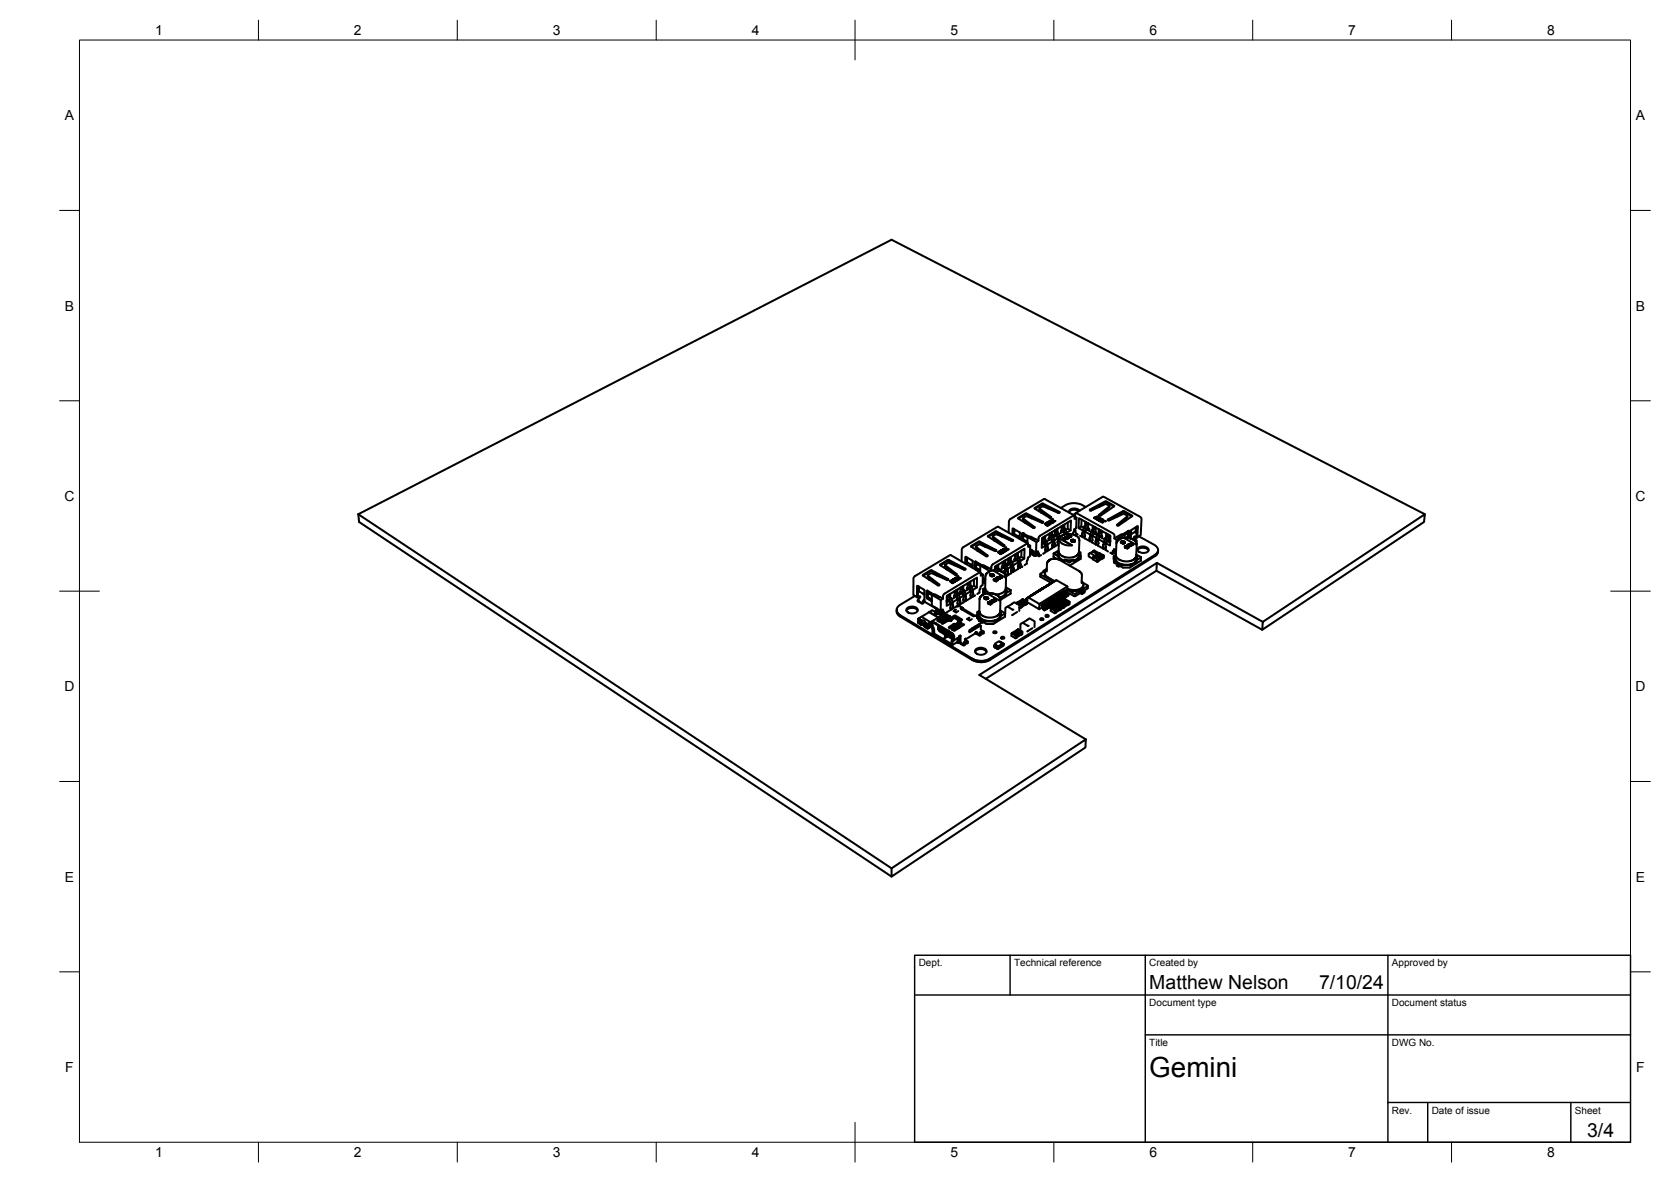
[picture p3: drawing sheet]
<svg xmlns="http://www.w3.org/2000/svg" width="420mm" height="297mm" viewBox="0 0 420 297" stroke-linecap="round" stroke-linejoin="round" font-family="sans-serif">
<defs><g id="words">
<text font-size="7" x="289" y="270.6">Gemini</text>
<g font-size="4.9">
<text x="289" y="248.5">Matthew Nelson</text>
<text x="331.7" y="248.5">7/10/24</text>
<text x="399.1" y="285.7">3/4</text>
</g>
<g font-size="3.5">
<text x="39" y="8.8">1</text>
<text x="89" y="8.8">2</text>
<text x="139" y="8.8">3</text>
<text x="189" y="8.8">4</text>
<text x="239" y="8.8">5</text>
<text x="289" y="8.8">6</text>
<text x="339" y="8.8">7</text>
<text x="389" y="8.8">8</text>
<text x="16.3" y="30.2">A</text>
<text x="411.3" y="30.2">A</text>
<text x="16.3" y="78">B</text>
<text x="411.3" y="78">B</text>
<text x="16.2" y="125.9">C</text>
<text x="411.2" y="125.9">C</text>
<text x="16.2" y="173.7">D</text>
<text x="411.2" y="173.7">D</text>
<text x="16.3" y="221.6">E</text>
<text x="411.3" y="221.6">E</text>
<text x="16.4" y="269.4">F</text>
<text x="411.4" y="269.4">F</text>
<text x="39" y="290.8">1</text>
<text x="89" y="290.8">2</text>
<text x="139" y="290.8">3</text>
<text x="189" y="290.8">4</text>
<text x="239" y="290.8">5</text>
<text x="289" y="290.8">6</text>
<text x="339" y="290.8">7</text>
<text x="389" y="290.8">8</text>
</g>
<g font-size="2.5">
<text x="231" y="242.9">Dept.</text>
<text x="255" y="242.9">Technical reference</text>
<text x="289" y="242.9">Created by</text>
<text x="350" y="242.9">Approved by</text>
<text x="289" y="252.8">Document type</text>
<text x="350" y="252.8">Document status</text>
<text x="289" y="262.9">Title</text>
<text x="350" y="262.9">DWG No.</text>
<text x="350" y="279.9">Rev.</text>
<text x="360" y="279.9">Date of issue</text>
<text x="396" y="279.9">Sheet</text>
</g>
</g></defs>
<!-- layer: Visible -->
<g fill="none" stroke="#000" stroke-width=".51">
<path d="M90.1 129.2l134.1-69 134.1 69M90.1 129.2l134.1 89M90.1 129.2l.2 2 133.9 89.1M244.1 137.3l2.1-1.2 4.3 2.3-.4 .1-3.6-1.7h-.4l-.6 .4-.1 .2 2.9 2.2-.3 .2zM245.4 137.3v.4l2.8 2.1M246.1 138.2l-.3 .2M246.3 136.1v.2l4.1 2.2M246.3 136.3h-.3l-1.8 1.1M247.9 137.1l-.3 .2M248.4 134.7l2.1-1.2 4.3 2.3-.4 .1-3.8-1.6-.9 .4 2.9 2.4-.3 .2zM248.5 134.9l2-1.1 4.2 2.1M249.6 134.8l.1 .4 2.8 2"/>
<path d="M250 135.9l.4-.3-.4 .3M250.9 134l-.1 .4M250.9 138.8l.8-.5 .6 .1-.3-.3 .2-.1 .6 .5 .2-.1-.1-.3-.7-.1h.7l-.1-.4 .2-.1 .1 .5h.5l-.5 .1v.2l-.4 .3-.2-.2-.3 .5 .1-.4-.8-.1 .7 .5-.2 .1-.5-.4-.3 .2 .1 .1 .2-.1 .1 .3h.3l-.2 .1zM251 138.8l.5-.4 .6 .5M251.2 138.8l.4 .1M251.4 139l-.1 .1M251.5 139l.1 .1M251.7 138.4h.6M251.8 139l.1 .1M251.8 139l-.2 .2M251.9 134.5l-.1 .3M251.9 134.5l1.7 1.1"/>
<path d="M252 134.6v.3M252.2 138.1l.6 .4M252.2 138l-.1 .1M252.3 138.3v.1M252.3 138.5l-.1 .4M252.8 137.7l.2-.2 .1 .5M252.9 138h-.6M253 138.4h.1M253 138l.6 .1M253.1 138.1v.2M254.2 140v1.1l-.7-.4M254.2 135.7v.1"/>
<path d="M254.4 135.8v.1M254.6 134.4l.1-1.6 1.7 1v1.7M254.8 132.9l-.1 1.6M254.9 133.9l.1 .3 1.4 .8M254.9 132.9v1.1M254.9 133v.9M255.1 134.2l-.4 .2M255.2 139.3l-.1 1.4 .1-.1v.3l.4-.2-1.2 .7M255.2 139.6l.7 .4M255.8 139v.4l-.3-.2M255.8 134.7l.6 .4M256 130.2l2-1.2 4.3 2.3-.3 .1-3.8-1.7-1 .5 3 2.3-.3 .2z"/>
<path d="M256 138.9l-.1 1.1M256 134.8h.1M256.1 139.9l-.3 .2 .6 .5 .2 1.2M256.1 139.9l-.1 .3 .1-.3-.2 .1M256.8 140l.7 .4M256.8 140l-.6 .3M256.8 138.4v1.6M257.1 135.4l.2 .1M257.1 135.5l1.2 .8M257.2 134v1.7l1.1 .7M257.2 134.2l1 .6M257.2 130.2v.4l2.9 2.1"/>
<path d="M257.3 134.6l.3-.1 .9 .4M257.9 131.1l-.3 .2M258 131.1l-.4 .2M258.1 129v.3l4.1 2.1M258.1 129.3l-2 1M258.4 135.1l-1.1-.5v.9l1 .7M258.4 134.9l-.1 1.6M258.4 136.6l-7.5-4.2-8.8 5.2-.3 .4v3.1M258.5 136.9l.5 .2M258.6 134.8l-1.6-.8v1.8M259 138l1.5 .9M259 138.2l.2 .1"/>
<path d="M259.1 138.1l.2 .2M259.3 138.2v.2M259.3 138.4h.1M259.4 139.2h-.2M259.4 138.9l-.3 .2 1 .6h.3l.1-.2M259.4 138.4v.3M259.4 138.2v1.1M259.4 138.2h.1M259.7 130.1l-.3 .1M259.7 139.5l.1-.7 .2 .1v.7M259.9 139.4l.1 .1M259.9 139.1l.1 .1"/>
<path d="M259.9 139l.1 .1M259.9 138.8v.8M260.1 127.7l2.1-1.2 4.3 2.3h-.4l-3.8-1.5-.9 .4 2.9 2.2v.2l-.3 .1zM260.2 127.9l1.9-1.1 4.2 2.1M260.5 139.4l.7 .4M260.6 138.9l-.1 .7M261 139.2l-.6-.2-.1 .7M261.1 135.9l-1.9-1-.6-.1-.2 .1 2.2 1.3M261.4 127.7v.4l2.8 2M261.8 128.8l.3-.2-.3 .2M262 136.3a.71 .71 0 0 1 .9 .8M262.1 135.2l-.1 1.1"/>
<path d="M262.1 135.5l.7 .3M262.2 136.2v.2l.8 .7M262.2 136.4l-.2 .1 .1 .2 .3-.2-.4 .3M262.5 126.9v.4M262.7 134.8l-.1 .4-.3-.2M262.7 131.6l.8-.4 .6 .1-.3-.3 .1-.1 .6 .5 .2-.1-.1-.3-.6-.1 .6-.1-.1-.3 .2-.1 .1 .5h.6l-.6 .1 .1 .2-.5 .3-.2-.2v.3l-.2 .1 .1-.3-.8-.1 .6 .5-.6-.3-.3 .2h.4l-.2 .2 .2 .1h.3l-.3 .1zM262.7 131.7l.6-.4 .6 .5M262.8 134.7l.1 1.3v-.3l-.3 .2 .7 .5 .1 1.2M262.9 138.8h.1M262.9 136h.1M263 131.7l.4 .1M263.1 131.9v.1"/>
<path d="M263.2 131.9l.2 .1M263.3 138.5h.1M263.3 138.3h.1M263.3 137.3h.1M263.3 136.8h.1M263.4 137.6v.2M263.4 137.8l-.1 .8M263.4 127.7l.1-.2 1.8 1M263.5 137.6v.2M263.5 131.2l.6 .1M263.5 131.2l-.1 .1M263.6 131.9l-.2 .1"/>
<path d="M263.6 131.9l.1 .1M263.7 127.6l-.1 .2M263.8 134.1l-.1 1.4 .1-.1v.3l.4-.2M263.8 134.4l.7 .4M263.9 130.9l-.1 .1M263.9 130.9l.6 .5M263.9 135.1v.2l.8 .7M263.9 135.3l-.2 .2v-.2a.7 .7 0 0 1 .9 .7M264.1 131.2v.1M264.1 131.4l-.1 .3M264.2 135.5l-1.2 .7M264.4 133.8v.4l-.3-.2"/>
<path d="M264.5 133.7v1.1l.1-.1v.2v-.2l-.2 .2 .6 .5 .2 1.4M264.6 137.7v.1M264.6 130.8l-.6 .1M264.6 134.9h.1M264.7 136l-.1 1.7-1.3 .8 .2-.7M264.7 136l-1.3 .8 .1 .8M264.7 130.4l-.1 .2M264.7 130.5l.1 .4 .5 .1M264.7 131.3h.1M264.8 131l.1 .2M264.9 139.1l1.2-.7a1.19 1.19 0 0 0 .1 1.4zM264.9 139.1v.8l.9 .6"/>
<path d="M265 137.4h.1M265 137.2v.1M265 134.4a.71 .71 0 0 1 1 .8M265 136.3h.1M265.1 134.4l-.1 .2 .3-.1M265.1 135.7v.1M265.1 135.8l1-.6-.2 1.1 .1 .6-1 .5zM265.2 136.8l-.2 .7M265.2 134.6h.1M265.2 133.3l-.2 1.4 .2-.1v.2l.3-.2M265.3 134.3l.6 .8M265.6 134.6l-.8 .5"/>
<path d="M265.8 132.9l-.1 .4-.3-.2M265.9 135.1l.2 .1M265.9 128.6l-.1 .1M265.9 133.9l.1-.1-.1 .3M265.9 132.8v1.1l-.7-.3M265.9 134.1l.1-.2-.3 .1 .6 .4 .1 .7M266 136.9h.1M266 134.1h.1M266 128.7v.1M266.1 138.5l-.2 .7M266.2 139.8l-.1 .4 1.6 .9v-.4M266.2 138.7l-.1 .1"/>
<path d="M266.2 138.8v.1a1.71 1.71 0 0 0 1.4 2M266.4 135.3l3.1 1.7a2.52 2.52 0 0 1-3.1-1.5zM266.4 135.3v.3M266.4 135.3l3.1 1.7M266.4 134.9h.1M266.5 135l1-.6 1.4-.2 1.3 .3 .9 .6 .3 .6-.1 3.1-.4 .7-1 .5-1.2 .2-1.2-.3-1-.6-.3-.8 .1-3zM266.8 133.6h.1M266.9 134.7l-.4 .2M267 132.2l-.2 1.4 .1-.1v.3l.4-.2-1.2 .7M267 132.5l.6 .4M267.1 133.2v.2l.7 .7-.7 .5M267.1 133.4l-.3 .2 .3-.4 .3 .2 .3 .4 .1 .5"/>
<path d="M267.3 135.3l1.1 .2-.7 .1v.2zM267.3 135.3l1 .2M267.4 135.3l.4 .1-.2 .2zM267.4 135.3l.2 .3M267.5 131.9v.4l-.3-.2M267.6 132.9l.1-.1v.2v-.2l-.2 .2 .4 .3 .3 .4v.5M267.7 131.8l-.1 1.1M267.7 135.6l.1 .2M267.7 135l.7 .3 .4-.1-.4 .2zM267.7 135l.7 .3 .4-.1M267.7 133h.1M267.8 135.4l-.2 .1"/>
<path d="M268.2 133.9h.1M268.2 134.2v-.3l1-.6 .1-2.5-7.3 4.4-.1 2.5 1.1-.6-.2 1 .1 .7-.6 .4M268.2 134.7l1 .2-.5-.5 .6 .4-.5 .2zM268.2 134.7l.7 .2 .3-.1M268.5 132.9l.7 .4M268.5 132.9l-.6 .3M268.5 131.3v1.6M268.6 134.4l.7 .4M269.3 135.7l.6-.1-.5 .3 .5 .2 .3-.3 .1 .2-.6 .2-.4-.2zM269.4 135.9l.4 .2 .4-.1M269.7 129.3l.3 .1M269.8 134.3l.3-1.3 .5-.3 .1-2.6-.5 .3-.1-.9-8.8 5.3-.2 1.1-.5 .3-.1 2.7 .5-.4v.7l.3-.2-.1 .8 .5-.3"/>
<path d="M269.9 135.7l-.4-.1-.2 .3M270.1 129.5l-7.5-4.1-8.7 5.1-.2 .6-.1 2.8M270.1 135.9l.2 .1M270.2 136h.1M270.2 129.8h.1l.1-.7 .3-.1 9.2 5.1 .3 .4v.8l.6 .3-.1 .8M270.2 133l.2 .2v.8l.6 .4M270.2 129.8l.5 .3M270.3 129.1l-.4 .3M270.4 129l6.9-4.2h.2l9.3 5.1 .2 .4-.2 4.1-.9 .7M271.2 139l.1 .2a1.49 1.49 0 0 1-1.3 1.7M271.3 138.9l.2 .6M271.3 128.5a1.81 1.81 0 0 0-2.5 .2"/>
<path d="M271.3 138.6l.4 .3v.9M271.3 138.7l.2 .5-.2 .8M271.3 140l.1 .2-1.4 .9v-.4M271.5 128.3a1.66 1.66 0 0 0-2.7 .3l.1 .3M271.6 134.7l.6 .3-.1-.8 .2-.9-1.1-.6 .1-2.5 7.9 4.4-.1 2.5-1.1-.6 .1 1-.2 .7 .7 .4M271.7 139.8l-.4 .2M271.7 139.8v.7l-2.8 1.6M271.9 132.3l.7 .4M271.9 132.3l-.7 .4M271.9 130.6v1.7M272.2 134.9v.1M272.2 134.8h.1"/>
<path d="M272.3 133.8h-.1M272.3 133.3h.1M272.7 132.4h.1M272.7 135.2v.1M272.9 131.1l-.1 1.2-.1-.1v.2l.1 .1-.1-.3 .3 .2-.7 .7-.2 1.1 .1 .8M273 127.4a4.9 4.9 0 0 0-5.1-.5l-1.2 .8M273 131.2v.5l.4-.3M273.4 132.8l.3 .2v-.2a.77 .77 0 0 0-1 .7l.2-.1M273.4 132.7l-.5 .7M273.5 131.9l.1 .1M273.5 131.5v.4l-.7 .4M273.6 132.9v.1"/>
<path d="M273.6 131.5v1.2l.1 .3h-.1v.2l-.4-.2 1.2 .7M274 128.1l4-2.2 2.2 1.3-3.5 2.4-.4-.2 2.6-2.3-1-.4-3.5 1.6zM274 135.3l.1 .8M274.1 136h.1M274.1 139l1-.7 1 .6v.4M274.1 135.8h.1M274.2 134.4l-.2 1M274.2 134.4l-1.5-.9 .1 1.1-.1 .6 1.4 .8-.1-.6M274.2 134.8h-.1M274.2 134.3v.1M274.3 128.2v.1M274.6 136.3h.1"/>
<path d="M274.6 134.6l1.1 .6-.2 .9 .1 .8-1-.6 .1-.6zM274.8 132.2l-.1 1.2-.1-.1v.2h.1l-.1-.2 .3 .1-.6 .6-.3 1.3M274.8 138.5l.9 .6v.4v-.4zM274.8 127.9v.2M274.9 140v.6l1 .6 .3-.2-.3 .1v-.5M274.9 140l1 .6v.6M274.9 132.2v.5l.4-.2M275 139.9v-.4l-.9-.5-.4 .2v.6l1 .6 .2-.2M275 139.9l1.1 .4-.2 .3M275 139.9l-.1 .1M275.1 134.1l.8 .4M275.1 130.1v.1"/>
<path d="M275.2 139.8l1-.6 1 .5-1 .7zM275.2 139.8l.1 .1M275.2 139.9h-.1M275.3 133.7l-.7 .9a.73 .73 0 0 1 1-.7v-.1M275.3 130.2l.2 .1M275.3 130l-.2 .1M275.4 132.9l.1 .1M275.4 132.5v.4M275.4 132.9l-.7 .5M275.4 134h.1M275.5 132.6l.1 1.5-.2-.1v.2l-.3-.2M275.6 130l.3-.2 .6 .4"/>
<path d="M275.6 129.9l-.3 .2M275.6 134.1h.1M275.6 133.9v.2l-.3-.2M275.6 136.8v.1M275.6 136.6v.1M275.7 135.7h-.1M275.7 139.9l.3 .1M275.7 130.1h.1M275.7 135.2h.1M275.7 130v.1M275.7 139.9h.1M275.7 130l.2 .1h-.4l-.2 .1 .3 .1-.2 .1-.3-.3"/>
<path d="M275.7 130h.1M275.7 130l.5 .1-.7 .3 .2 .1 .9-.3-.2 .4-.6-.1 .7 .2-.3 .1 .5 .3 .5-.1-.1 .3 .2 .1v-.4h.8l-.7-.1 .1-.3h-.2l-.1 .3-.6 .1-.2-.1 .8-.4-.6 .1 .2-.3-.9-.5-.8 .3M275.7 130.1l.2 .1M275.8 139.9l.3 .1zM275.8 139.9h.1M275.8 139.9l.2 .1M275.9 130.6h.5M275.9 139.8l.2 .1M275.9 139.7l.4 .2-.2 .1zM276 139.8h.1M276 139.8h-.1M276.1 139.9h.2z"/>
<path d="M276.1 139.8h.1M276.1 137.1v.1M276.1 139.9v.1M276.1 135.5l1.4 .7-.2 .9 .2 .8-1.4-.8 .1-.6zM276.1 139.7l.4 .1M276.1 139.7l.4 .1zM276.1 139.7h.1M276.2 139.7l.3 .1zM276.2 139.7l.3 .1M276.2 127.1v.4M276.2 130.1l-.6 .3M276.2 139.8l-.1 .1"/>
<path d="M276.2 139.9h.1M276.3 133l-.2 1.3 .1 .1-.1-.3 .3 .2-.7 .7-.2 1.1 .1 .8M276.3 139.9h-.2M276.3 135.3h.1M276.3 139.1l.2-.1 1 .6v.6l-.3 .2M276.3 135.3l-.2 .2M276.3 139.1l-.1 .1M276.3 139.1l.1 .1M276.4 139.1l-.1 .1 .8 .5 .4-.1M276.4 139.5l.1 .1M276.4 139.5l.3 .1-.2 .1M276.4 133.1v.5l.4-.3"/>
<path d="M276.4 130.9h.1M276.5 127v.3M276.5 139.6h.2M276.5 139.6h.2l-.2 .1M276.5 130.7l-.2 .1M276.5 139.5h-.1M276.5 139.7h.1M276.6 130.6h.2M276.6 130.2l-.2 .4M276.6 130.2l.2 .1M276.6 131h.1M276.7 139.6l-.2 .1"/>
<path d="M276.7 139.6h.1M276.8 134.5l-.5 .8M276.9 133.8h.1M276.9 133.8l-.7 .4M276.9 133.4v.4M277 134.8h.1M277 133.4v1.2l.1 .1M277.1 130.5l-.4 .1M277.1 134.9h.1M277.1 130.5h.1M277.1 134.7l-.2 .4-.3-.2 1.2 .7M277.1 134.7a.74 .74 0 0 0-1 .7"/>
<path d="M277.1 134.7v.2l-.3-.2M277.2 131l-.1 .3M277.2 130.9l-.6 .1M277.2 139.7l-1 .7M277.2 139.6h.1M277.3 126.5v.5M277.4 139.7h.1M277.4 130.7l-.1-.1-.1 .4M277.5 139.6l-.3 .1M277.5 139.6l-.1 .6-.2 .1M277.5 137.9h.1M277.5 137.7h.1"/>
<path d="M277.6 136.7h-.1M277.6 136.2h-.1M277.9 130.9h-.5M277.9 130.9l.1 .1M278 138.2h.1M278.1 128.2l.3 .2M278.2 134l-.1 1.2h-.2v.2l.2 .1-.1-.3 .3 .1-.7 .7-.2 1.1 .1 .9M278.3 134.1v.5l.4-.2M278.7 135.8l.3 .2v-.3l-.3-.1-.4 .3-.3 .6 .2-.1M278.7 135.6l-.5 .8M278.8 134.8l-.7 .4M278.8 134.4l.1 .5"/>
<path d="M278.9 134.5l-.1 1.2 .2 .3-.2-.1v.2l-.3-.2 .6 .4M279 127.2l-.1 .3-2.5 2M279.2 138.9l.5 .3M280.1 139.8v1.6l.8 .4M280.1 127.3l-2.1-1.1-3.9 2.1M280.2 135.3l1.7-1 .6-.1 .3 .2-2 1.2M280.4 138.4l-.4 .2M280.4 138.9l.2 .2M280.4 138.8l-.7 .4M280.5 139.6l-.4 .2M280.5 139.6l-.2 .6M280.5 139.6a1.19 1.19 0 0 0 .1 1.4l-.5-.3v-.9"/>
<path d="M280.6 139.6l-.1 .1M280.6 139.7v.1a1.74 1.74 0 0 0 1.5 2v.3l-1.6-1 .1-.2M280.6 138.3l-.5-.3-.1 .6-.2-.2-.1 .8M280.6 138.5l-.2-.1v.6M280.7 129.6l.3 .2M281.1 135.8l.9-.5 1.3-.2 1.3 .3 .8 .5 .4 .9-.1 3-.4 .6-1.1 .6-1.2 .1-1.3-.3-.8-.6-.3-.7 .1-3.1zM281.8 136.3l.2-.2 .4-.1 .4 .4M281.9 136.2l.5-.2 .4 .4-.5 .2 .3-.1 .1-.2-.5-.2-.3 .3zM281.9 136.3l.1 .1M282.4 128.4l2.3 1.3-3.5 2.4-.3-.2 2.5-2.1v-.2l-.7-.4h-.4l-3.4 1.6-.4-.2 3.9-2.2v.3l-3.8 2.1M282.4 128.7l2.2 1.1M282.4 134.2l1.5-.8-.1 1.8"/>
<path d="M282.6 135.2l3.1 1.7v-.6l-.8-.7M282.6 130.7l.4 .2M282.7 136.4l-.5 .2M282.8 134.4l.8-.3v.7l-.3 .3M282.8 137.4l.4-.2 .7 .3M282.8 134.4v.7M282.8 137.4l.5-.2 .6 .3-.9-.2-.1 .2 .5 .4-.5-.4zM282.9 137.4l.6 .4M283.3 137.1l.4-.3 .7 .4-.7-.3zM283.3 137.1l.4-.3 .7 .4M283.5 129.7l-.1 .3-2.5 2M283.6 134.1l-.3-.2-.7 .3"/>
<path d="M283.7 134.7l-.1 .1M283.7 133.4l-.2 1.7M283.7 133.5l-1.1 .7M283.8 136.8h.4l.2-.2v-.2l.5 .6zM284.3 136.8l.2-.1 .2 .2-.4-.1 .4 .1M284.3 136.5l.6 .5M284.4 136.6l-.6 .2M284.9 135.6l-.9-.4h-1.4a2.59 2.59 0 0 1 3.1 1.5M285.2 135.1l.8-.1 .1-2.8-1.7 1.1-.1 2M285.3 133.7l.5 .3M285.6 135.7l.3 .2-.3 .2M285.6 132.5l-.1 1-1.1 .8"/>
<path d="M285.6 136.1h.1M285.6 139.9l.1 .3a1.44 1.44 0 0 1-1.3 1.6v.3l1.4-.9-.1-.5M285.7 139.9l.2 .5M285.7 139.4l1.2 .7-1.1 .6 .1-.7-.2-.5M285.9 132.3l-.2 2.5h-.5l-.1 .2a.72 .72 0 0 1 .4 1M286 138.2a1.75 1.75 0 0 1 2.8 .2M286.1 137.8a1.76 1.76 0 0 1 2.7 .3 1.59 1.59 0 0 1-2.5 .5l-.2-.3zM286.4 134.8l4.1 2.3 .6 .8 .1 .5M290.4 139.4l.3-.2v.3l-.3 .2zM290.7 139.2l.3-.2-.3 .5M291 139l.1-.3-.2 .6M291.1 138.7l.1-.3-.1 .6"/>
<path d="M225.5 153.6l.1 .6-.1-.3M225.6 153.9l.2 .6-.2-.3M225.8 154.1l.3 .3v.3l-.3-.2M226.1 154.4l.3 .2v.4l-.3-.3M226.4 154.6l18 10.9M226.4 155l18 10.8M227.9 153.5a1.77 1.77 0 0 1 2.8 0M228.1 152.8a1.75 1.75 0 0 1 2.7 .5 1.61 1.61 0 0 1-2.9 0zM230 149.8l-3.9 2.4-.6 .8v.9v-.6M230.8 147.3v2.5a.32 .32 0 0 1 .4 0 .32 .32 0 0 1 .2 .3 .66 .66 0 0 0-.3 1l.8 .5 .2-.6 .3-.3M230.8 151.1h.3M230.9 156.3v.2l.7 .4"/>
<path d="M230.9 155.8l.6 .5zM230.9 156.4v.1M230.9 155.9v.3l.6 .5M230.9 156.2l.6 .5-.6-.4zM230.9 155.5l.7 .4M231 150.8l-.3 .2 1.1 .7 .4-.2M231 148.3v-.9v1.1l1.4 .9-.4-.3M231.1 148.6l-.3 .2M231.3 150.1l-.7-.1v-2.8l1.8 1.1 .1 2.9 2.7 1.7M231.6 155.9l-.7-.5 .8-.4 2.3 1.4-.7 .4-.8-.4M231.6 155.9l-.7-.4v.3l.6 .5M231.7 157.1l-.8-.5 .7 .3v-1l.1 .1v1.1h.7"/>
<path d="M231.7 156h.7l.2 .2-.2 .2M231.9 151.6h.1M232 144.5l2.2-1.2 4.3 2.4h-.4l-3.7-1.6h-.3l-.7 .4-.1 .2 2.9 2.2v.1l-.3 .1zM232.2 151.5l-.2 .1M232.4 156.4l.1 1 .8 .6-.9-.5zM232.4 150.9l-.2 .6M232.5 157.4h.1M232.5 156.5v.9l.8 .5v-.3l.8-.5-.8 .5-.7-.4M232.6 156.4l-.1 .1M232.6 156.8l.7 .4 .8-.5-.8 .5v.4l-.7-.4M232.6 156.8l.7 .4v-.3M232.6 157.2l.7 .5 .8-.5"/>
<path d="M232.6 156.8l.7 .5 .8-.5M233.2 149.9l.2 .2M233.2 149.8l.1 .1M233.2 148.4l-.2 .2v1.7l1.3 .8M233.2 148.4v1.8l1.1 .7M233.2 148.6l1.3 .8-.9-.4-.3 .1M233.2 148.4l1.4 .9M233.3 157.9l.7-.5zM233.3 144.6v.4l2.8 2.1M233.3 156.8v.1M233.7 153.8l2.2 1.4M233.7 153.8l-2 1.2"/>
<path d="M233.7 153.8h.1M234 156.4l-.7 .5-.7-.4 .7 .4 .8-.5M234 145.5l-.4 .2M234 157.4l-.7 .6M234.1 157.4l-.1 .1M234.3 143.3v.3l4.1 2.1M234.3 143.6l-2.2 1.1M234.3 149.5l-1-.4v.9l1 .7M234.3 149.5v2.7l2.2 1.3M234.7 156.5h-.2v.8l.6 2 4.1 2.5 .2-1 .3-.3v-.7M235.2 152.7l.2 .2M235.2 154.2v-.4a.41 .41 0 0 0 .2 .5 .41 .41 0 0 0 .5-.1l.2 .2"/>
<path d="M235.2 153.8l-.8-.5-.7 .5 2.2 1.4M235.3 156.6h.1M235.4 152.8v.1M235.4 152.9h.1M235.4 153.4l-.2 .3 .9 .6h.4l.1-.2M235.4 153.7l-.1 .1M235.5 152.8l-.1 1.1M235.8 154.1l.1-.8 .2 .2v.7M235.8 144.4l-.3 .2M235.9 157.2h.1M235.9 158.1v-.6l.2-.1h-.1l3.3 2 .2-.1M235.9 158l.6 .8"/>
<path d="M236 157.4l-.1 .2M236 153.7h.1M236 154l.1 .1M236 153.6l.1 .1M236 153.4v.8M236 157.3l.1 .1M236.1 158.3l.3 .4M236.1 154.3l.6 .4M236.2 158.4h-.1M236.2 157.9l.3 .2 .1 .6-.2-.2zM236.2 158.2l-.3-.2v-.4l3.3 2v.4l-.4-.1M236.4 141.9l2.1-1.2 4.3 2.3-.4 .1-3.7-1.6h-.3l-.7 .4 2.8 2.4v.2h-.3z"/>
<path d="M236.4 158.5l.1-.1 .3 .2M236.4 158l.1 .1M236.5 142.1l2-1.1 4.2 2.1M236.5 158.8l2.7 1.7M236.6 155.7l-.1 .4 .2 .1M236.6 154l.7 .4M236.7 153.6l-.1 .6M236.7 153.6h.1M236.8 158.3l.3 .2 .1 .5-.2-.2zM237 158.4l.1 .1M237.1 153.8l-.6-.2-.1 .7M237.1 150.5l-1.9-1.1-.6-.1-.3 .2 2.3 1.3"/>
<path d="M237.1 158.8h-.1M237.1 158.7l.3 .2M237.4 158.7l.3 .1 .1 .6-.2-.2zM237.5 155.7l1-.8 .4-.1-2.4 1.6-.9-.5 2.6-1.5 .1 .1-1.3 1.1-.4 .1 .7 .2M237.6 159.2l.4 .1M237.6 142l.1 .4 2.8 2.1M237.6 158.8l.1 .1M237.6 159.8h.1M237.9 154.8l-2.1 1.3M238 159l.3 .2 .1 .5-.2-.1zM238 151.1h.1M238.1 160h.1"/>
<path d="M238.2 159.6l.5 .1M238.2 149.7l-.2 1.4 .2-.1v.2l.4-.2-.6 .4M238.2 149.9l.7 .4M238.2 159.1l.1 .1M238.3 150.7v.2l.8 .7a.76 .76 0 0 0-1-.7v.2l.2-.2M238.3 156l-1.2 .7-.3-.1 3.3-1.9 1.8 1-3 2.1-.3-.1 1.2-.9M238.3 156l.8 .1 .8-.8 1.1 .6-.3 .7M238.4 142.9l-.4 .2M238.4 155.9v.1M238.4 158.7h.1M238.6 158.4v.1M238.6 158.4h.1"/>
<path d="M238.7 159.4l.2 .1 .2 .6-.3-.2zM238.8 149.3v.4l-.3-.2M238.8 159.5l.1 .1M238.9 146.1l.8-.6 .5 .2-.2-.3 .1-.1 .6 .5 .2-.1v-.4h-.7l.6-.1v-.3l.1-.1 .1 .4 .6 .1-.6 .1 .1 .2-.5 .3-.2-.2-.2 .5v-.4l-.6-.2 .5 .6-.6-.4-.4 .3 .5 .1-.2 .1 .1 .1h.3l-.2 .1zM238.9 146.1l.6-.4 .6 .5M238.9 149.2v1.1l.2-.1v.3h-.1l.1-.3-.3 .2 .7 .7 .1 1M238.9 141.2v.4M239.1 150.5h.1M239.1 146.1l.2 .1M239.2 157.6l-.3 .2M239.2 157.6h.1M239.2 155.5l-.8 .4 .7-.3"/>
<path d="M239.3 146.3v.1M239.3 155.4l.2 .1M239.3 159.4l.1 .2M239.3 159.5l-.1 .1M239.4 155.8l-.5 .2M239.4 146.4h.1M239.4 157.4h.1M239.4 146.3v.1M239.5 146.1l-.2 .1M239.5 151.3h.1M239.5 146.1l.1 .1M239.5 151.8v.1"/>
<path d="M239.5 152.8v.1M239.6 159.5l-.2 .1v.6M239.6 152.4l-.1 .6M239.6 157.3h.1M239.6 152.2v.2M239.7 145.5l.5 .2M239.7 145.6l-.1 .1M239.7 155.3l-.1 .1M239.7 146.3l-.2 .2M239.7 146.3l.1 .1M239.8 156.8v.4l-1 .6M239.8 156.8h.3l-.3 .4"/>
<path d="M239.8 158h.1M239.8 157.1h.1M239.9 150h.1M239.9 141.7v.3M240 158.1l-.3 .3M240 155l1.6 1M240 157.8h.1M240 148.6l-.1 1.4 .1-.1v.2l.4-.2-1.2 .8M240 148.8l.7 .4M240.1 156.8l.2 .1M240.1 157.8l-.7 .4 .4-.2M240.1 141.8v.3"/>
<path d="M240.1 157.8l-.1 .4 .3 .1M240.1 145.3l-.1 .1M240.1 145.3l.6 .5M240.1 158.3l-.2 .2M240.2 149.8l-.3 .2v-.2a.7 .7 0 0 1 1 .7M240.2 149.6l.5 .8M240.2 157.8l.3-.1 1.3-1.2h-.3l-2.3 1.5 .6 .4h.3l2.3-1.5-.4 .1-1 .8M240.2 157.8l.6 .2M240.2 145.8v.4M240.3 145.6l-.1 .1M240.3 145.1l-.1 .2M240.3 145.2h.5"/>
<path d="M240.5 157.6h-.3M240.6 148.2v.4l-.3-.2M240.7 150.4l.2 .1M240.7 148.1v1.1l.2-.1v.3v-.3l-.3 .2 .7 .7 .1 1.1-.1 .9M240.7 142.1l1 .7M240.8 152.2v.1M240.9 150.5l-.2 1.1 .2 .6-.3 .2M240.9 150.5l-1.4 .8 .1 .9M240.9 145.7h.1M240.9 144.8l-.1 .1M240.9 144.8l.1 .4M241 153.6l-.6 .3-.6-.3 .6-.4-.5 .4"/>
<path d="M241 155.9l.2 .4M241 157.3l-.8 .5M241 145.3h.6M241 145.4l.1 .2M241.2 159.9v1.3l.2 .4 .9 .6 .3-.1v-.4M241.3 151.9h.1M241.3 151.7v.1M241.3 150.7v.1M241.3 150.2h.1M241.3 150.2l1-.6-.1 1.1 .1 .6-1 .6 .2-.7zM241.4 156.9l-2 1.3M241.4 149h.1"/>
<path d="M241.5 147.7l-.2 1.4 .1-.1v.3l.4-.3-.8 .6M241.6 148.7v.2l.7 .7-.1-.5-.6-.4-.3 .4 .3-.2M241.7 142.7l-.1 .1M241.7 142.8h.1M241.7 153.1l.2-.4-.4 .2 3.2 1.9 .6-.1 .7 .4M241.7 155.9l-1.6-.9-3.1 1.7M241.7 153.1h.1M242 152.7l-.8-.4-.7 .1-6.2 3.8M242 152.7l.2 .3-.3 .2M242 147.3v.4l-.3-.2M242.2 147.2v1.1l-.7-.4M242.2 153l2.9 1.7"/>
<path d="M242.3 142.9l-.1 .2M242.3 151.3v.1M242.3 148.3l-.3 .1 .7 .7 .2 1.1-.2 .9M242.3 148.3l-.1 .3M242.3 148.3h-.1M242.4 143v.1M242.7 141.6l.1-1.7 1.8 1.1-.1 1.7M242.7 151.1h.1M242.7 150.8l.1 .1M242.7 149.3l.1 .1M242.7 149.8l.1 .1M242.8 149.4l1.3-.9-.1 1.1 .1 .6-1.3 .9 .1-.8z"/>
<path d="M242.9 140v1.7M243.1 141.1v-1v1.1l1.5 .9M243.2 147.9h.1M243.2 141.4l-.3 .1M243.3 146.6l-.2 1.4 .2-.1v.3l.3-.3M243.3 146.8l.7 .4M243.4 147.6v.2l.7 .7M243.4 147.8l-.3 .2v-.2l.3-.2 .6 .4 .1 .5M243.6 148l-1.2 .7M243.8 158.3l-.1 .4M243.9 146.2l-.1 .4-.3-.2M244 147.2h.1v.2l-.1 .1 .1-.3-.3 .1 .7 .7 .2 1.1-.2 .9"/>
<path d="M244 146.1v1.1M244.1 141.8l.5 .4M244.1 150.2v.1M244.1 147.4h.1M244.2 141.9h.1M244.4 155.6l-.6 .3-.6-.3 .6-.4-.5 .4M244.4 157.9l-.6 .4-.1 .6 2.8-1.7 .1 1 .7 .5a.32 .32 0 0 1-.3 .3 .32 .32 0 0 1-.3-.2l-.3 .1 .1 .2M244.4 157.9l.1 .1M244.5 150h.1M244.5 149.7l.1 .1M244.5 148.3h.1M244.5 148.7l.1 .1"/>
<path d="M244.9 147.2l.7 .4M244.9 147.2l-.7 .4M244.9 145.6v1.6M245.2 149.7l-.6 .3 .1-.8-.1-.9 1-.7 .1-2.5-7.6 4.7-.1 2.5 1.1-.7-.2 1.1 .2 .6M245.2 157.4l-.8 .5M245.2 157.4v.1M245.3 159l1 .7h.2l.1-.5M245.3 142.6l1 .7M245.3 142.5l.1 .1M245.3 141.1l-.2 .2v1.7l1.3 .8M245.3 141.1v1.6l1.1 .8M245.3 141.1l1.5 .9"/>
<path d="M245.3 141.3l1.2 .7M245.5 141.8l.2-.1 .9 .3M245.5 158.8l-.3 .4-2.3 1.4M245.5 158.9l.7 .4h.3v-.2M245.7 149.3l.6-.4 .2-1.5 .6-.3v-2.7l-.5 .3-.1-.9-9.1 5.5-.3 .4v.8l-.5 .3-.1 2.7 .6-.4v.7l.2-.2v.7M245.8 153.8v1.2M246.1 155.7h.1M246.2 153.6l-.4 .2M246.2 153.6a1.28 1.28 0 0 0 0 1.5l-.4-.3v-1M246.2 153.6l-.2 .8M246.2 155.7l.4 .1M246.2 155.7l-.1-.5h-.3l.4 .8 .5-.1"/>
<path d="M246.2 157l.4 .2M246.3 156.8l-.1 .5-2.4 1.5M246.3 153.7l-.1 .1M246.3 153.8v.1a1.73 1.73 0 0 0 1.4 2v.3l-1.6-.9 .1-.3M246.5 142.2l-1.1-.4v.8l1.1 .8M246.5 142.1l-.1 1.7M246.5 143.8l-7.6-4.3-9.1 5.5-.1 .3v4.2l1 .6M246.6 144.1l.5 .3M246.7 155.9l-.2 .7-1.3 .8M246.7 149.8l1.1-.6 1.4-.1 1.2 .3 .8 .5 .3 .7v3.1l-.5 .9-1 .5-1.5 .1-1.1-.3-.9-.6-.2-.6v-3.2zM246.7 155.9h.1M247.1 145.2l.7 .4"/>
<path d="M247.1 145.4l.3 .1M247.2 148v1.4M247.3 145.3l.2 .2M247.3 148l.3-.2a1.3 1.3 0 0 0 .1 1.4l-.4-.2zM247.3 156.4l-.3 .2-.3-.2M247.4 158.8l-.1 .4-.8-.1M247.4 150.3l.6-.3 .5 .4M247.5 145.4v.1M247.5 150.1l.6-.1 .4 .4-.6 .2 .4-.1v-.2l-.5-.2-.3 .3zM247.5 145.5l.1 .1M247.5 146.1l-.3 .1 .5 .4M247.5 146.4h-.1"/>
<path d="M247.6 145.4l-.1 1.1M247.6 150.3v.1M247.6 150.3h.1M247.6 147.8l-.2 .8M247.7 156l2.4-.1-.3 .3h-1.7zM247.7 149.2v.1M247.7 147.9l-.1 .1M247.8 148v1.2M248.3 149.1a2.7 2.7 0 0 1 3.1 1.4v.5zM248.3 149.1a2.53 2.53 0 0 1 3.1 1.6M248.3 150.4l-.5 .2M248.4 151.5l.5-.2 .6 .3-.9-.2-.1 .1 .5 .4z"/>
<path d="M248.4 151.5l.5-.2 .6 .3M248.5 151.5l.6 .4M248.5 151.5h.1M248.8 149.1l-.6-.4-.5-.7 .1-3.5 .4-.6 .8-.4 .9-.2 1.1 .1 1.3 .5 .6 .7v3.3l-.3 .7-.5 .4-1.7 .4M248.9 144.4l.6-.1 .4 .3-.5 .3-.1-.1 .5-.1-.1-.3-.5-.1-.2 .3zM248.9 144.5l.6-.2 .4 .3M248.9 151.1l.4-.2 .8 .4-.8-.3zM248.9 151.1l.4-.2 .8 .4M249 144.5l.1 .1M249.3 143.1l-1.9-1-.6-.1-.3 .1 2.2 1.3M249.4 150.8l.7-.1v-.3l.4 .6zM249.4 150.8h.4"/>
<path d="M249.7 143.4a2.7 2.7 0 0 1 3.2 1.3l-.1 .5zM249.7 143.4a2.51 2.51 0 0 1 3.2 1.5M249.8 158.8a.38 .38 0 0 1 .4-.2 .38 .38 0 0 1 .3 .5h-.6zM249.8 144.6l-.5 .2M249.9 159.1h.6M249.9 145.7l.4-.2 .7 .3M249.9 145.6l.5-.1 .6 .3-1-.2 .4 .5-.5-.3zM249.9 150.9l.3-.2 .2 .3-.5-.1 .5 .1M250 150.5l.5 .5M250 145.7l.5 .4M250 145.7h.1M250.1 150.7l-.3 .1"/>
<path d="M250.3 142.3v1M250.3 142.6l.7 .4M250.4 145.3l.4-.2 .7 .4-.7-.3zM250.4 145.3l.4-.2 .7 .4M250.9 145h.4l.2-.1v-.3l.5 .6zM250.9 142l-.1 .4-.3-.2M251 141.9l.1 1.2v-.2l-.3 .2 .6 .4M251.4 150.1h.1l-.1 .1M251.4 145.1l.2-.2 .2 .3-.4-.1 .4 .1M251.4 144.7l.5 .5M251.4 153.9l.1 .1a1.9 1.9 0 0 1-1.4 1.9M251.4 153.8l.3 .6"/>
<path d="M251.5 153.4l1.2 .7-1.2 .7a1.24 1.24 0 0 0 0-1.3M251.5 154.8l.1 .5-1.5 .9v-.2M251.5 144.9l-.6 .1M251.9 142.4a.72 .72 0 0 1 1 .8M251.9 142.4v.2l.3-.1M252 142.6h.1M252.1 141.3l-.2 1.3h.2l-.1 .2 .4-.2-1.2 .7M252.1 141.5l.7 .4M252.2 142.3v.2l.7 .7M252.6 140.9v.4l-.3-.2M252.7 154.1v.9l-3 1.8h-1.7l-1.3-.9M252.8 140.8v1.1l.1-.1v.3v-.3l-.3 .2 .7 .7 .1 1.1-.1 .9"/>
<path d="M252.9 148.1v.1a1.85 1.85 0 0 1-1.4 1.9v.3l1.5-1-.1-.4M252.9 148.1l.2 .5M252.9 147.6l1.2 .7-1.1 .7a1.19 1.19 0 0 0-.1-1.3M252.9 143.2l-.1 1.1M252.9 143.2l-.8 .5M253.3 144.6h.1M253.3 144.4h.1M253.3 143.4h.1M253.3 142.9h.1M253.3 152.4l1.8-1 1.2 .7v1.4M253.4 142.9l.9-.6-.1 1.1 .1 .6-1 .6 .2-.8zM253.4 141.7h.1"/>
<path d="M253.5 140.4l-.2 1.4 .2-.1-.1 .3 .4-.3-.8 .5M253.6 141.4l.7 .9a.76 .76 0 0 0-1-.7v.2l.3-.2M254 140v.4l-.3-.1M254.1 149.2l-2.6 1.6M254.1 149.1v.1M254.1 148.3v.8M254.2 141.1l.1-.1v.2v-.2l-.3 .1 .4 .3M254.3 144v.1M254.3 141.2h.1M254.3 159.2l.4-.1 .8 .4-.1 .1 .1 .1M254.4 141.4l.3 .6 .1 .9-.1 .9M254.6 153.2l-1.3-.8-.5 .4v1.4"/>
<path d="M254.6 159l1.1-.7 1.1 .6-1.1 .7zM254.6 159l.1 .1M254.6 159l-.1 .1M254.7 143.5v.1M254.7 143.7h.1M254.7 142.5l.1 .1M254.7 142l.1 .1M254.8 142.1l1.3-.8-.2 1 .2 .6-1.4 .8 .2-.7zM255.1 140.7h.1M255.1 159.1l.4 .1M255.1 159.1h.1M255.2 159.2h.3"/>
<path d="M255.2 140.6h.1M255.2 159.2l.2-.1v.2M255.2 159.1v.1M255.2 159.1h.1M255.3 159.1h.1M255.4 159.1h-.2M255.4 159l-.2 .2M255.4 140.3v.3l.7 .6a.71 .71 0 0 0-1-.7v.2l.3-.1M255.4 159l.4 .1M255.4 158.9l.4 .2zM255.4 159.3h.1M255.4 159.8v.5l.3-.1-.3 .2-1.1-.6v-.6l1.1 .6v.6"/>
<path d="M255.4 158.9l.3 .2zM255.4 158.9l.3 .2M255.4 158.9v.1M255.5 159.2l-.1 .1M255.5 159.7l-.1 .1zM255.5 151.6l1.1 .6-.1 .6M255.5 151.6l.4-.1 .8 .4-.1 .3M255.5 151.6h.1M255.5 159.5v.1M255.5 159.6h-.1M255.6 158.8l.2 .1M255.6 158.8l.4 .1z"/>
<path d="M255.6 158.8h.1M255.6 158.8h.2zM255.6 158.9h.1M255.7 159.6h.1M255.7 159.1h.1M255.8 158.9h.2M255.8 153.8l-1.3 .8M255.8 158.7l.4 .1M255.8 158.8h-.2M255.8 151.4l1.1-.7 1 .6-1.1 .7zM255.8 151.4l.1 .1M255.8 151.4l-.1 .1"/>
<path d="M255.8 158.7h.1M255.9 158.8h-.1M255.9 158.7l.3 .1zM255.9 158.7l.3 .1M255.9 158.2l-.1 .1M255.9 158.2v.1M255.9 158.2h.1M255.9 158.9h-.1M256 158.9h.1M256 143h.1M256.1 140.1h.1M256.3 151.5l.5 .1"/>
<path d="M256.4 151.5l.4 .1-.3 .1zM256.4 151.5l.3 .1zM256.4 151.5h.1M256.4 151.5l.3 .1M256.5 142.6v.1M256.5 142.5h.1M256.5 141.5h.1M256.5 141h.1M256.6 141.8v.2M256.6 142l-.1 .7M256.6 151.3l.4 .2h-.2zM256.6 152.2l1.6-1-.1 .6-1.5 .9z"/>
<path d="M256.6 141.8l-.1-.8 1-.6 .1-2.5-7.4 4.5v.9M256.6 142l-.1 .7 .6-.3M256.7 151.6h.1M256.7 152.1l-.1 .6 .2-.1-.3 .2-.2-.1M256.7 151.5h.1M256.7 151.9v.1M256.7 152h-.1M256.7 152h.1M256.8 158.9l-1.3 .7M256.8 151.6h.1M256.8 151.4h-.2l.1 .1M256.8 158.8h.1"/>
<path d="M256.8 151.3h.4M256.8 151.2l.4 .2zM256.8 151.2v.1M256.8 151.4h.1M256.8 151.2l.3 .2zM256.9 151.2h.1M256.9 151.2l.2 .1M256.9 151.5h-.1M257 151.5h-.3M257 159.3l-.3 .2M257 158.8l-1.6 1v.5l1.6-1M257 158.8l-.3 .1"/>
<path d="M257 158.8v.5M257 150.7l.2-.1 1 .6v.6M257 150.7h.2l-.2 .1 .8 .5 .4-.1M257 151.1l.2 .1M257 150.7l-.1 .1M257 150.7h.1M257 158.7l-.4 .1-.8-.4 .1-.2 .1-.1 1 .6v.7l-.3 .1M257.1 151.1l.3 .1-.2 .1M257.2 156.5l1.7-1.1 1.3 .8-.1 1.4M257.2 151l-.2 .1M257.2 151.1h-.1M257.2 151.1l.2 .1h-.2"/>
<path d="M257.2 151.2h.1M257.2 151.2v.1M257.3 151.1l-.1 .1M257.4 151.2l-.2 .1M257.6 142l.6-.3 .2-1.6 .6-.3v-2.7l-.5 .4-.1-.9-8.8 5.2-.3 .5v.8l-.6 .3v.3M257.9 151.9v.1M257.9 151.3l-1.1 .7M257.9 151.2h.1M258 150.5l.3 .4M258.1 151.2v.1M258.1 151.8l-.2 .1M258.2 151.2l-.4 .1"/>
<path d="M258.2 151.2l-.1 .6M258.2 151.8l-.3 .1M258.3 150.3l.3-.1 2.7 1.6M258.3 150.4l-.3 .1 .3 .1M258.4 157.3l-1.3-.8-.5 .4v1.4M258.6 150.2l-.2 .1M258.8 150l-.4 .2M259 149.9l-.2 .1M259.2 149.8l-.3 .1M259.5 149.6l-.2 .1M259.6 157.9l-1.3 .8M259.7 149.5l-.4 .1"/>
<path d="M259.9 149.3l-.2 .1M260.1 149.2l-.3 .1M260.3 149l-.1 .1M260.6 148.9l-.4 .1M260.8 148.8l-.2 .1M261 148.6l-.3 .2M261.1 148.6h.1M261.2 148.5l-.1 .1M261.5 148.4l-.4 .1M261.5 148.3h.1M261.6 155.5a.38 .38 0 0 1 .5-.2 .38 .38 0 0 1 .2 .5h-.6zM261.6 144.3v.7l2.7 1.5"/>
<path d="M261.6 155.8h.7M261.7 148.2l-.2 .1M261.8 152.1l.4 .2 .1 .7 .4 .2 .2-.1-.4-.3-.1-.6-.4-.3-.2 .2 .4 1 .4 .3M261.9 148.1l-.3 .1M262 148h.1M262.1 152.6l-.8 .5M262.1 147.9l-.1 .1M262.3 151.8l.4 .3 .1 .6 .3 .2 .2-.1-.3-.2-.1-.7-.4-.2-.2 .1 .3 1 .5 .3M262.4 147.8l-.4 .1M262.4 143.7v-.2l.6-.4 .2 .1a1.07 1.07 0 0 0-.5 1 1.07 1.07 0 0 0 .8 .9l1.7 1M262.4 143.5l.2 .1M262.4 147.7h.1"/>
<path d="M262.6 152.3l-.2 .1M262.6 147.7l-.2 .1M262.7 144v.5l.3 .5 1.9 1.2M262.7 151.5l.4 .2 .1 .7 .3 .3 .3-.2-.4-.2-.1-.7-.3-.2-.3 .3 .3 .1 .1 .8 .4 .2M262.8 147.5l-.3 .1M262.9 153.1l-.3 .3 .1-.2M262.9 154.7a.38 .38 0 0 1 .5-.2 .38 .38 0 0 1 .2 .4h-.6zM263 154.9h.6M263 143.3l-1.4 1 3.3 1.9M263 152l-.1 .1M263 147.4h-.1M263.2 151.2l.3 .2 .2 .8 .3 .2 .2-.1-.3-.3-.1-.6-.4-.3-.2 .1 .4 1.1 .4 .3"/>
<path d="M263.2 143.6v-2l.3-.5 1.1-.7 1.5 .2 5.6 3.2 .3 .6v2.1M263.2 147.3l-.3 .1M263.3 152.8l-.2 .3v-.2M263.3 147.2h.1M263.5 151.8h-.1M263.5 147.1l-.2 .1M263.6 150.9l.4 .3 .1 .6 .4 .3 .2-.1-.4-.3-.1-.6-.4-.3-.2 .1 .4 1 .4 .4M263.7 147l-.3 .1M263.8 152.5l-.3 .3v-.1M263.8 146.9h.1M263.9 151.5h-.1M263.9 146.8l-.1 .1"/>
<path d="M264.1 150.7l.4 .2 .1 .7 .3 .2 .2-.1-.3-.2-.1-.7-.4-.3-.2 .2 .3 1 .5 .3M264.1 146.7l-.3 .1M264.2 152.9v.6l1 .6 .3-.2-.2 .2v-.6M264.2 152.9l1 .6v.6M264.2 152.9l.4-.1 .8 .5-.2 .2M264.2 152.3l-.2 .3v-.2M264.4 151.2l-.2 .1M264.4 146.6h-.2M264.5 152.7l1.1-.7 1 .6-1.1 .7zM264.5 152.7l.1 .1M264.5 152.7l-.1 .1M264.5 150.4l.4 .2 .1 .7 .3 .2 .3-.1-.4-.2-.1-.7-.3-.2-.3 .3 .3 .2 .1 .6 .4 .3"/>
<path d="M264.6 146.4l-.3 .1M264.7 152l-.3 .3 .1-.2M264.8 150.9l-.1 .1M265 150.1l.3 .2 .2 .8 .3 .2 .2-.2-.3-.2-.1-.7-.4-.2-.2 .3 .2 .1 .2 .8 .4 .2M265 152.8l.4 .1M265 152.8l.4 .2zM265.1 152.8l.3 .2zM265.1 152.8v.1M265.1 152.8l.2 .1M265.1 151.7l-.2 .3v-.2M265.2 152.7l.4 .1zM265.3 150.6l-.1 .1"/>
<path d="M265.3 153.5l1.5-1v.6l-1.5 1zM265.3 152.7h.1zM265.3 152.8l.1 .1M265.4 153.4l-.1 .1M265.4 152.8h.2zM265.4 153.3l-.1 .1M265.4 152.9h.1M265.4 153.3h.1M265.4 153.3l.1 .1M265.4 149.8l.3 .2 .2 .8 .3 .2 .2-.2-.3-.1-.1-.7-.4-.3-.2 .1 .4 1.1 .4 .2M265.4 152.7h-.2l.2 .1M265.5 152.6h.1"/>
<path d="M265.5 152.7h.1M265.5 152.5l.3 .2zM265.5 152.5l.4 .2-.4-.1M265.5 152.5h.1M265.6 151.4l-.3 .3v-.2M265.6 152.8h-.2h.2M265.6 152.8v.1M265.6 145.8l-7 4.4M265.7 152l.1-.1 1.1 .6-.1 .6-.3 .2M265.7 152h.1l-.1 .1 .8 .5 .4-.1M265.7 152.4l.1 .1M265.7 152l-.1 .1"/>
<path d="M265.7 152h.1M265.7 150.4h-.1M265.7 152.4l.4 .1-.2 .1M265.8 152.5h.1M265.8 152.3l-.1 .1M265.8 152.4h-.1M265.9 149.5l.3 .3 .2 .7 .3 .2 .2-.1-.3-.2-.2-.8-.3-.2-.2 .3 .2 .2 .2 .7 .4 .3M265.9 152.4l.1 .1zM266 151.1l-.2 .3v-.1M266 152.4l-.1 .2M266.1 152.5l-.2 .1M266.1 150.1h-.1"/>
<path d="M266.3 151.6l1 .6v.6M266.3 151.6l.3-.1 .8 .5-.1 .2M266.3 151.6l-.1 .5M266.3 149.3l.4 .2 .1 .7 .3 .2 .3-.1-.4-.3-.1-.6-.4-.3-.2 .2 .4 1 .4 .3M266.4 150.8l-.2 .3v-.1M266.5 151.4l1.1-.6 1 .6-1 .6zM266.5 151.4l.1 .1M266.5 151.5h-.1M266.6 153.2v.1M266.6 152.6l-1.1 .7M266.6 149.8l-.1 .1M266.6 152.5h.1"/>
<path d="M266.7 152.6h.1M266.8 149l.3 .3 .1 .6 .4 .2 .2-.1-.4-.3v-.6l-.4-.2-.2 .1 .3 1 .5 .3M266.8 152.5l-.3 .1M266.8 152.5v.6l-.2 .1M266.9 150.6l-.2 .3v-.2M267 149.5l-.1 .1M267.1 151.6h.4M267.1 151.5l.4 .2h-.3zM267.1 151.5l.3 .2zM267.1 151.5h.1M267.1 151.5l.3 .1M267.2 148.7l.4 .3 .1 .7 .3 .2 .2-.2-.3-.2-.1-.6-.4-.3-.2 .1 .4 1 .4 .3"/>
<path d="M267.3 151.4l.4 .1M267.3 151.4l.4 .1zM267.3 152.2l1.6-.9-.1 .5-1.5 1zM267.4 151.4h.1M267.4 150.3l-.3 .3v-.2M267.4 151.6h.1M267.4 152.1l-.1 .7 .2-.1-.2 .1-.4-.2M267.4 152h.1M267.4 152l-.1 .1M267.4 152l.2 .1M267.5 149.2l-.1 .1M267.5 151.3l.4 .1"/>
<path d="M267.5 151.3h.1M267.5 151.4h.1M267.5 151.2l.4 .2zM267.5 151.3l.3 .1zM267.5 151.3l.3 .1M267.6 151.5h-.2M267.6 151.5h.1M267.7 148.4l.3 .3 .2 .7 .3 .2 .2-.2-.3-.1-.2-.7-.3-.3-.2 .1 .3 1 .5 .4M267.7 140.7h2.3M267.7 140.7l1.2 .7 1.1-.7M267.7 151.5h.1M267.7 150.7l.2-.1 1 .6v.6"/>
<path d="M267.7 150.7l.1 .1h-.1l.8 .5 .4-.1M267.7 151.1l.1 .1M267.7 150.7l-.1 .1M267.7 150.7l.1 .1M267.8 151.1l.3 .1-.2 .1M267.8 151.1h.1M267.8 150l-.2 .3v-.2M267.8 151.2h.3M267.8 151.1h-.1M267.8 151.2h.3l-.2 .1M267.9 151.4h.1M267.9 151.3h.1"/>
<path d="M267.9 149h-.1M268.1 151.2l-.2 .1M268.2 149.7l-.2 .3v-.1M268.3 148.7l.1-1.3-2.8-1.6-7.3 4.5v1l3 1.8v-1.3M268.4 147.4l-7.1 4.4M268.6 151.4l-1 .6M268.6 151.2v.1M268.7 149.4l-.2 .4v-.2M268.8 151.3h.1M268.8 151.8l-.2 .2M268.9 151.3h-.4M268.9 151.3l-.1 .5"/>
<path d="M268.9 151.8l-.3 .2M271.5 149l.6 .3M271.6 148.7l-.1 .4-1.2 .7-2-1M272 146.1a1.14 1.14 0 0 1 .3 1.2 1.14 1.14 0 0 1-1 .8 3.7 3.7 0 0 1-2.9-.2M272.3 148.3v.1M272.3 148.3l-.7 .4M272.3 148.3l.4 .3M272.3 146.4l1.2 .8-3.1 2h-.3l-1.7-1M272.4 146.9a1.88 1.88 0 0 1-2.2 1.7l-1.8-.4M272.7 148.6l-.6 .4-.5-.3M272.7 148.6v.3l-.6 .4v-.3M273.5 147.2v.7l-1 .6"/>
<path d="M275.9 140.6l1.6-1-.1 .6-1.5 .9zM276.1 140.5h.1M276.1 140.5l-.2 .1M276.1 140.3v.1M276.1 140.4h-.1M276.1 140.4h.1M277.2 140.3v.1M281 141.8l-.2 .4 .5 .2 .3-.2M282.1 141.8h2.3l-.3 .2h-1.6zM286.9 140.1l-.1 .8-2.7 1.7a2.86 2.86 0 0 1-2.6-.4l-.5-.4M290.9 141.5l26.6 14.8M290.9 141.5l-44.6 28.1 26.7 16.2"/>
<path d="M290.9 141.5l-.1 1.9M317.4 158.3l-26.6-14.9-43 27.2M317.5 156.3l40.8-27.1-.2 2-40.7 27.1zM239.2 160l.2 .2M239.3 160.4v.1M239.3 160.5l.3 .1M239.4 160.4l-.1 .1M239.7 160.5l-.2 .2M239.7 160.6l-.3 .4-.2 1-2.1-1.2v.2l2.2 1.2 .2-.2v-.9l1.6-.9 .3-.5 .1 1.7 .7 .4h.3v-.2M239.7 160.6v-.9l-.3-.4-4.9-2.9-.2 .1v.8l.6 2.1 2.1 1.4 1.2-.8-.6-.2 .2-.2-.2 .1 .5 .3-.9 .6-.2 .4-2.2-1.4-.3-.6v-.9l-.4-.7v-1.1l.2-.1h.3l5 3 .3 .8-.1 1M239.7 160.2l-.5 .3 .2-.3M240.8 160.7l-.2 .7-1.2 .8"/>
<path d="M240.8 160.7v.9l-.3-.1M240.8 160.3v.4M241.2 160.5l-.4 .2M241.2 160.1l-.4 .3M241.2 161.4l-.4 .2M242.7 160.5l.2 .1M242.9 160.6l-.1-.1-.2 .3 .7 .3a.25 .25 0 0 1-.2 .3 .25 .25 0 0 1-.3-.1l-.4 .1 .1 .2M243.3 161.3v.4l-.8-.1M244.4 165.5l.4 .2v.3l-.4-.2zM244.8 165.7l.4 .2v.3l-.4-.2M245.2 163.8a1.76 1.76 0 0 1 2.9 .1M245.2 165.9l.5 .1v.3l-.5-.1"/>
<path d="M245.4 163.2a1.76 1.76 0 0 1 2.7 .5 1.63 1.63 0 0 1-1.5 .9 1.63 1.63 0 0 1-1.4-.9zM245.7 166l.5 .1v.3l-.5-.1M246.2 166.1h.5v.3h-.5M246.7 166.1h.5v.3h-.5M247.2 166.1l.5-.1v.3l-.5 .1M247.7 166l.4-.1v.3l-.4 .1M248.1 165.9l.5-.2v.3l-.5 .2M248.6 165.7l.3-.2v.3l-.3 .2M248.9 165.5l41.5-26.1v.3l-41.5 26.1M250 162.1v.5l.4 .2M250.1 162.2l.3 .2M250.1 162.2v.1"/>
<path d="M250.1 162.3l.3 .1M250.2 162l.9 .6-.2-.2-.1 .2 .1 .1 1.5-.9v.4l-1.5 .9M250.2 162l-.2 .1 .1 .1M250.2 162l.2 .2M250.4 162.4v.4l-.3-.1M250.4 162.4h.1h-.1v.4h.1h-.1M250.4 162.4v.4M250.4 162.4l.4 .2-.3-.1M250.5 162.9l.3 .2M250.5 162.2h-.4M250.5 162.5v.4zM250.5 162.5v.4"/>
<path d="M250.9 162.4l-.1 .2-.3-.1M250.9 162.7v.4l-.4-.2M251.2 162.5h.1M251.2 162.5l.2-.1zM251.2 162.3l.9-.6 .1 .3-1 .6zM251.4 161.3l.4 .2M251.4 162.4l.8-.5zM251.4 161.3h.2M251.7 160.2a.38 .38 0 0 1 .5-.2 .38 .38 0 0 1 .2 .5h-.6zM251.8 160.4h.6M251.8 161.5v.1M251.8 161.5h.1"/>
<path d="M251.9 161.6l.3 .1M252.1 161.7l-.9-.5-.9 .5-.1 .3 1 .6M252.2 161.7l.2 .1M252.2 161.7l.1 .1-.1 .1 .1-.1M224.2 218.2l48.8-32.4-.1 2-48.7 32.5z"/>
<circle cx="275.9" cy="139.9" r=".15"/>
<circle cx="276" cy="139.8" r=".07"/>
<circle cx="255.9" cy="158.9" r=".07"/>
<circle cx="256" cy="158.8" r=".15"/>
<circle cx="256.7" cy="151.4" r=".07"/>
<circle cx="256.8" cy="151.5" r=".08"/>
<circle cx="265.6" cy="152.6" r=".16"/>
<circle cx="267.4" cy="151.4" r=".06"/>
<circle cx="267.5" cy="151.5" r=".07"/>
</g>
<g fill="#000">
<circle cx="251" cy="138.8" r=".25"/>
<circle cx="254.9" cy="133.6" r=".25"/>
<circle cx="257.2" cy="134" r=".25"/>
<circle cx="259.4" cy="138.7" r=".25"/>
<circle cx="262.1" cy="136.5" r=".25"/>
<circle cx="262.7" cy="131.7" r=".25"/>
<circle cx="263.7" cy="135.5" r=".25"/>
<circle cx="263.8" cy="135.4" r=".25"/>
<circle cx="265" cy="134.6" r=".25"/>
<circle cx="266.9" cy="133.5" r=".25"/>
<circle cx="269.2" cy="134.8" r=".25"/>
<circle cx="269.4" cy="135.9" r=".25"/>
<circle cx="273.7" cy="133" r=".25"/>
<circle cx="274.6" cy="133.5" r=".25"/>
<circle cx="275.9" cy="139.8" r=".25"/>
<circle cx="275.9" cy="139.9" r=".25"/>
<circle cx="276.1" cy="134.3" r=".25"/>
<circle cx="276.1" cy="139.9" r=".25"/>
<circle cx="276.1" cy="139.8" r=".25"/>
<circle cx="276.3" cy="139.9" r=".25"/>
<circle cx="276.5" cy="139.8" r=".25"/>
<circle cx="277.9" cy="135.4" r=".25"/>
<circle cx="278.8" cy="135.9" r=".25"/>
<circle cx="279" cy="136" r=".25"/>
<circle cx="281.9" cy="136.3" r=".25"/>
<circle cx="282.9" cy="137.4" r=".25"/>
<circle cx="231.5" cy="156.3" r=".25"/>
<circle cx="232.1" cy="149.2" r=".25"/>
<circle cx="238.2" cy="151" r=".25"/>
<circle cx="238.9" cy="146.1" r=".25"/>
<circle cx="240" cy="149.9" r=".25"/>
<circle cx="240.9" cy="149.4" r=".25"/>
<circle cx="241.3" cy="149.1" r=".25"/>
<circle cx="242.3" cy="148.5" r=".25"/>
<circle cx="243.1" cy="148" r=".25"/>
<circle cx="245.7" cy="154.5" r=".25"/>
<circle cx="246.2" cy="153.8" r=".25"/>
<circle cx="246.2" cy="156" r=".25"/>
<circle cx="247.2" cy="148.7" r=".25"/>
<circle cx="248.3" cy="150.4" r=".25"/>
<circle cx="249" cy="144.5" r=".25"/>
<circle cx="249.8" cy="144.6" r=".25"/>
<circle cx="250.1" cy="150.7" r=".25"/>
<circle cx="250.7" cy="149.5" r=".25"/>
<circle cx="251.1" cy="143.1" r=".25"/>
<circle cx="251.9" cy="142.6" r=".25"/>
<circle cx="252.9" cy="142.1" r=".25"/>
<circle cx="253.3" cy="141.8" r=".25"/>
<circle cx="254.6" cy="153.2" r=".25"/>
<circle cx="255.4" cy="159" r=".25"/>
<circle cx="255.5" cy="159.1" r=".25"/>
<circle cx="255.6" cy="158.8" r=".25"/>
<circle cx="255.8" cy="158.9" r=".25"/>
<circle cx="255.8" cy="159.1" r=".25"/>
<circle cx="255.8" cy="159" r=".25"/>
<circle cx="255.9" cy="158.8" r=".25"/>
<circle cx="255.9" cy="159" r=".25"/>
<circle cx="256.2" cy="158.8" r=".25"/>
<circle cx="256.3" cy="151.5" r=".25"/>
<circle cx="256.6" cy="151.4" r=".25"/>
<circle cx="256.7" cy="151.5" r=".25"/>
<circle cx="256.7" cy="151.7" r=".25"/>
<circle cx="256.8" cy="151.4" r=".25"/>
<circle cx="256.9" cy="151.5" r=".25"/>
<circle cx="257.2" cy="151.4" r=".25"/>
<circle cx="257.4" cy="151.2" r=".25"/>
<circle cx="258.4" cy="157.3" r=".25"/>
<circle cx="259.3" cy="149.7" r=".25"/>
<circle cx="259.8" cy="149.4" r=".25"/>
<circle cx="260.2" cy="149.1" r=".25"/>
<circle cx="260.6" cy="148.8" r=".25"/>
<circle cx="265.2" cy="152.7" r=".25"/>
<circle cx="265.3" cy="152.7" r=".25"/>
<circle cx="265.4" cy="152.8" r=".25"/>
<circle cx="265.4" cy="153" r=".25"/>
<circle cx="265.4" cy="152.9" r=".25"/>
<circle cx="265.5" cy="152.7" r=".25"/>
<circle cx="265.6" cy="152.8" r=".25"/>
<circle cx="265.8" cy="152.7" r=".25"/>
<circle cx="265.9" cy="152.7" r=".25"/>
<circle cx="266.1" cy="152.5" r=".25"/>
<circle cx="267.1" cy="151.6" r=".25"/>
<circle cx="267.3" cy="151.4" r=".25"/>
<circle cx="267.3" cy="151.5" r=".25"/>
<circle cx="267.4" cy="151.5" r=".25"/>
<circle cx="267.4" cy="151.7" r=".25"/>
<circle cx="267.5" cy="151.4" r=".25"/>
<circle cx="267.6" cy="151.6" r=".25"/>
<circle cx="267.9" cy="151.4" r=".25"/>
<circle cx="268.1" cy="151.2" r=".25"/>
<circle cx="276.1" cy="140.1" r=".25"/>
<circle cx="276.1" cy="140" r=".25"/>
<circle cx="280" cy="140.4" r=".25"/>
<circle cx="239.3" cy="160.5" r=".25"/>
<circle cx="250.9" cy="162.4" r=".25"/>
<circle cx="251.1" cy="162.6" r=".25"/>
<circle cx="251.2" cy="162.5" r=".25"/>
<circle cx="252.2" cy="161.9" r=".25"/>
</g>
<!-- layer: BORDER -->
<g fill="none" stroke="#000" stroke-width=".25">
<path d="M20 10.1h390v276.9h-390zM65 5.1v5M115 5.1v5M165 5.1v5M215 5.1v10M265 5.1v5M315 5.1v5M365 5.1v5M15 52.9h5M410 52.9h5M15 100.7h5M410 100.7h5"/>
<path d="M15 148.6h10M405 148.6h10M15 196.4h5M410 196.4h5M15 244.2h5M410 244.2h5M65 287v5M115 287v5M165 287v5M215 282.1v9.9M265 287v5M315 287v5"/>
<path d="M365 287v5"/>
</g>
<!-- layer: TITLEBLOCK -->
<path d="M230 240.1h180v46.9h-180zM230 250h180M254 240.1v9.9M288 240.1v46.9M349 240.1v46.9M288 260.1h122M349 277.1h61M359 277.1v9.9M395 277.1v9.9" fill="none" stroke="#000" stroke-width=".36"/>
<use href="#words"/>
</svg>
